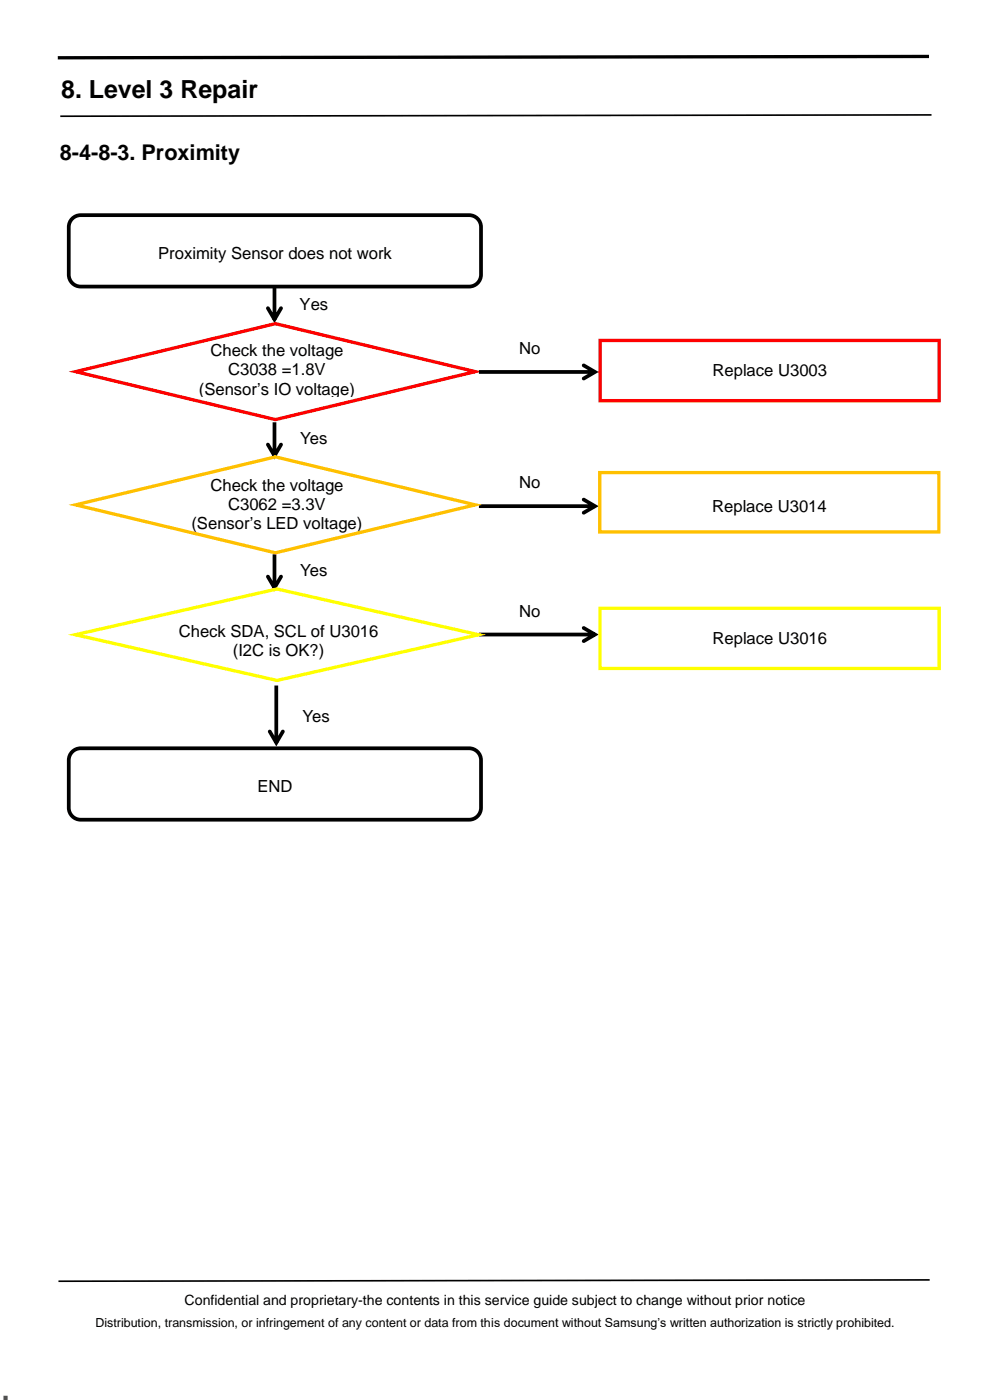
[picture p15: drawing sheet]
<svg xmlns="http://www.w3.org/2000/svg" width="210mm" height="297mm" viewBox="0 0 210 297" stroke-linecap="round" stroke-linejoin="round" font-family="sans-serif">
<defs><g id="words">
<text font-size="8.5" fill="#00f" x="0" y="297">.</text>
<text font-size="5.3" x="13" y="20.7">8. Level 3 Repair</text>
<text font-size="4.6" x="12.7" y="34">8-4-8-3. Proximity</text>
<g font-size="3.5">
<text x="33.5" y="54.9">Proximity Sensor does not work</text>
<text x="63.5" y="65.7">Yes</text>
<text x="64.3" y="69.8">No</text>
<text x="44.6" y="75.6">Check the voltage</text>
<text x="110.1" y="75.1">No</text>
<text x="42.2" y="83.7">(Sensor’s IO voltage)</text>
<text x="48.4" y="79.6">C3038 =1.8V</text>
<text x="151.1" y="79.9">Replace U3003</text>
<text x="63.7" y="94.2">Yes</text>
<text x="64.3" y="98.2">No</text>
<text x="44.6" y="104.1">Check the voltage</text>
<text x="110.1" y="103.6">No</text>
<text x="40.6" y="112.2">(Sensor’s LED voltage)</text>
<text x="48.4" y="108.2">C3062 =3.3V</text>
<text x="151.1" y="108.6">Replace U3014</text>
<text x="63.7" y="122.2">Yes</text>
<text x="64.3" y="126.2">No</text>
<text x="110.1" y="130.8">No</text>
<text x="37.9" y="135.2">Check SDA, SCL of U3016</text>
<text x="151.1" y="136.7">Replace U3016</text>
<text x="49.4" y="139.3">(I2C is OK?)</text>
<text x="64.2" y="153.1">Yes</text>
<text x="54.6" y="168.1">END</text>
</g>
<text font-size="3" x="39.2" y="276.8">Confidential and proprietary-the contents in this service guide subject to change without prior notice</text>
<text font-size="2.6" x="20.2" y="281.4">Distribution, transmission, or infringement of any content or data from this document without Samsung’s written authorization is strictly prohibited.</text>
</g></defs>
<path d="M197.6 24.4l-184.8 .3M197.2 271.5l-184.8 .3" fill="none" stroke="#000" stroke-width=".35"/>
<path d="M197.1 12l-184.8 .3" fill="none" stroke="#000" stroke-width=".71" stroke-linecap="butt"/>
<path d="M15.1 46.6a2.52 2.52 0 0 1 2-1h82.4a2.52 2.52 0 0 1 2.5 2.6v10.1a2.53 2.53 0 0 1-2.5 2.5h-82.4a2.53 2.53 0 0 1-2.5-2.5v-10.1l.1-.6z" fill="none" stroke="#000" stroke-width=".79" stroke-linecap="butt"/>
<g fill="#000">
<path d="M57.8 60.7h.8v7.1h-.8zM56.6 65l.6 .2 1.4 2.4h-.7l1.4-2.4a.4 .4 0 0 1 .5-.1 .4 .4 0 0 1 .2 .5l-1.8 3-1.7-3z"/>
<path d="M57.8 89.6h.8v7.1h-.8zM56.6 94l.6 .1 1.4 2.4h-.7l1.4-2.4a.4 .4 0 0 1 .5-.1 .4 .4 0 0 1 .2 .5l-1.8 3-1.7-3z"/>
<path d="M101.6 107h24.6v.8h-24.6zM123.5 105.8l.5-.1 3 1.7-3 1.7a.4 .4 0 0 1-.5-.1 .4 .4 0 0 1 .1-.6l2.4-1.4v.7l-2.4-1.4z"/>
</g>
<path d="M127.2 100.3h72v12.6h-72z" fill="none" stroke="#ffc000" stroke-width=".71" stroke-linecap="butt"/>
<path d="M31.4 71h54.7v14.5h-54.7z" fill-rule="evenodd" fill="#fff"/>
<path d="M16.1 78.8l42.3-10.1 42.4 10.1-42.4 10.2zM127.3 72.2h71.9v12.8h-71.9z" fill="none" stroke="#f00" stroke-width=".71" stroke-linecap="butt"/>
<g fill="#000">
<path d="M101.6 78.5h24.6v.8h-24.6zM123.5 77.3l.5-.1 3 1.7-3 1.7a.4 .4 0 0 1-.5-.1 .4 .4 0 0 1 .1-.5l2.4-1.4v.7l-2.4-1.4z"/>
<path d="M57.8 117.6h.8v7.1h-.8zM56.6 122l.6 .1 1.4 2.4h-.7l1.4-2.4a.4 .4 0 0 1 .5-.1 .4 .4 0 0 1 .2 .5l-1.8 3-1.7-3z"/>
<path d="M101.6 134.2h24.6v.8h-24.6zM123.5 133l.5-.1 3 1.7-3 1.8a.4 .4 0 0 1-.5-.2 .4 .4 0 0 1 .1-.5l2.4-1.4v.7l-2.4-1.4z"/>
</g>
<path d="M127.3 129h71.9v12.8h-71.9z" fill="none" stroke="#ff0" stroke-width=".71" stroke-linecap="butt"/>
<path d="M31.4 99.6h54.7v16h-54.7z" fill-rule="evenodd" fill="#fff"/>
<path d="M16.1 107.1l42.3-10.2 42.4 10.2-42.4 10.2z" fill="none" stroke="#ffc000" stroke-width=".71" stroke-linecap="butt"/>
<path d="M31.5 128.4h55.2v15.2h-55.2z" fill-rule="evenodd" fill="#fff"/>
<path d="M16 134.7l42.8-9.7 42.7 9.7-42.7 9.7z" fill="none" stroke="#ff0" stroke-width=".71" stroke-linecap="butt"/>
<path d="M58.2 145.4h.8v12.2h-.8zM57 154.9l.6 .1 1.4 2.4h-.7l1.4-2.4a.4 .4 0 0 1 .5-.1 .4 .4 0 0 1 .1 .5l-1.7 3-1.7-3z" fill="#000"/>
<path d="M15.1 159.7a2.52 2.52 0 0 1 2-1h82.4a2.52 2.52 0 0 1 2.5 2.6v10.1a2.53 2.53 0 0 1-2.5 2.5h-82.4a2.53 2.53 0 0 1-2.5-2.5v-10.1l.1-.6z" fill="none" stroke="#000" stroke-width=".79" stroke-linecap="butt"/>
<use href="#words"/>
</svg>
